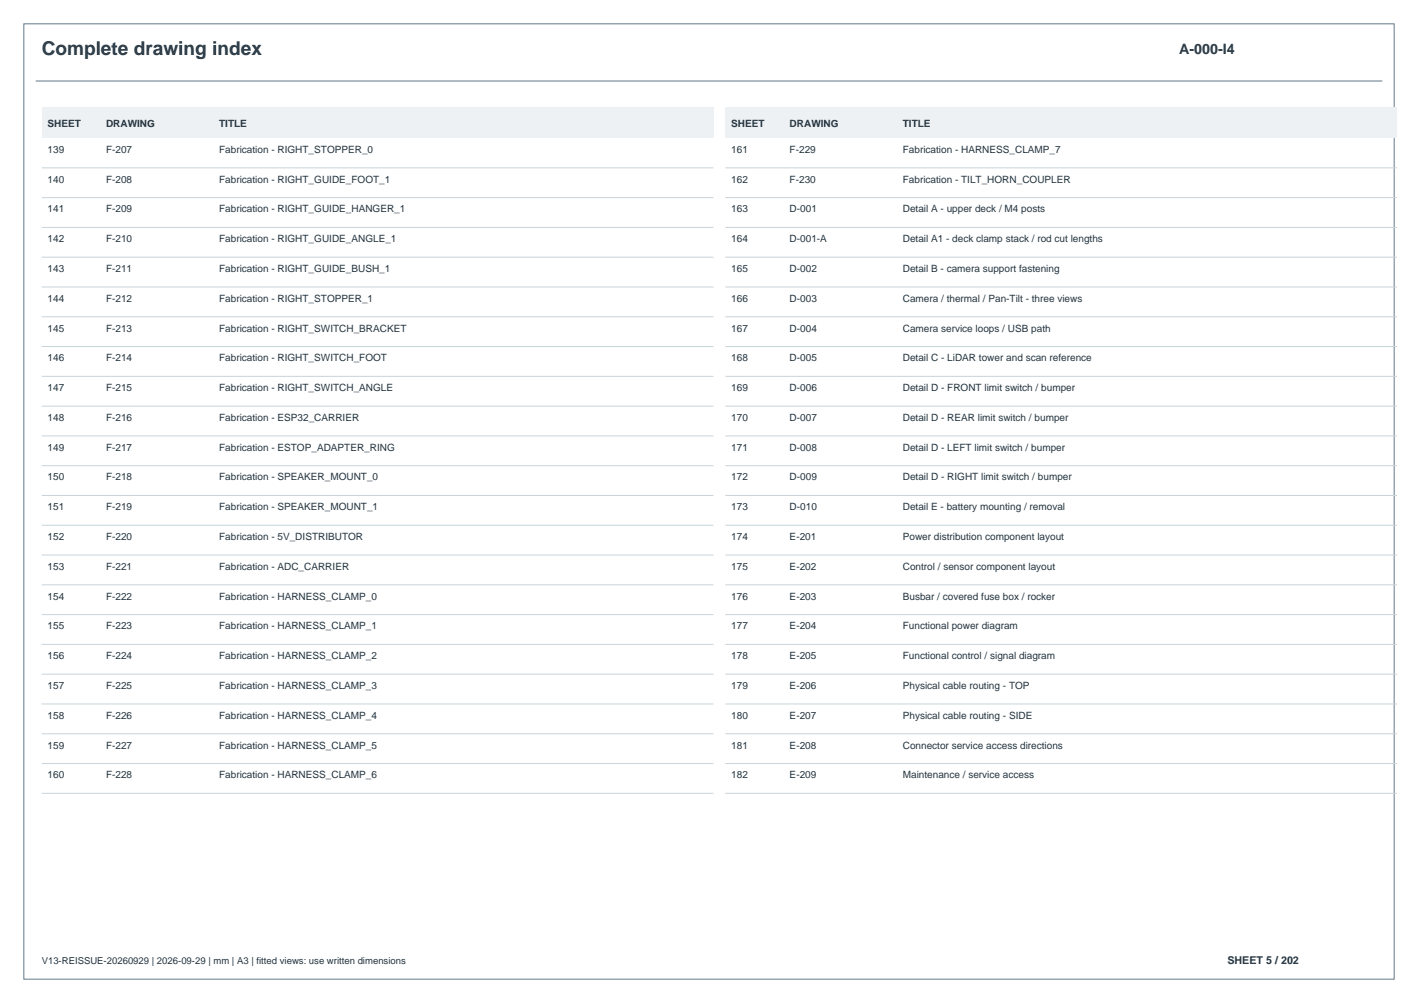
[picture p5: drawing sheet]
<svg xmlns="http://www.w3.org/2000/svg" width="420mm" height="297mm" viewBox="0 0 420 297" stroke-linecap="round" stroke-linejoin="round" font-family="sans-serif">
<defs><g id="words">
<text font-size="5.6" fill="#24343f" x="12.3" y="16.2">Complete drawing index</text>
<text font-size="4.2" fill="#24343f" x="349.2" y="15.9">A-000-I4</text>
<text font-size="3.2" fill="#24343f" x="363.6" y="285.4">SHEET 5 / 202</text>
<g font-size="3" fill="#24343f">
<text x="14.1" y="37.7">SHEET</text>
<text x="31.4" y="37.7">DRAWING</text>
<text x="64.9" y="37.7">TITLE</text>
<text x="216.6" y="37.7">SHEET</text>
<text x="233.9" y="37.7">DRAWING</text>
<text x="267.4" y="37.7">TITLE</text>
<text x="14.1" y="45.3">139</text>
<text x="31.4" y="45.3">F-207</text>
<text x="64.9" y="45.3">Fabrication - RIGHT_STOPPER_0</text>
<text x="216.6" y="45.3">161</text>
<text x="233.9" y="45.3">F-229</text>
<text x="267.4" y="45.3">Fabrication - HARNESS_CLAMP_7</text>
<text x="14.1" y="54.1">140</text>
<text x="31.4" y="54.1">F-208</text>
<text x="64.9" y="54.1">Fabrication - RIGHT_GUIDE_FOOT_1</text>
<text x="216.6" y="54.1">162</text>
<text x="233.9" y="54.1">F-230</text>
<text x="267.4" y="54.1">Fabrication - TILT_HORN_COUPLER</text>
<text x="14.1" y="62.9">141</text>
<text x="31.4" y="62.9">F-209</text>
<text x="64.9" y="62.9">Fabrication - RIGHT_GUIDE_HANGER_1</text>
<text x="216.6" y="62.9">163</text>
<text x="233.9" y="62.9">D-001</text>
<text x="267.4" y="62.9">Detail A - upper deck / M4 posts</text>
<text x="14.1" y="71.7">142</text>
<text x="31.4" y="71.7">F-210</text>
<text x="64.9" y="71.7">Fabrication - RIGHT_GUIDE_ANGLE_1</text>
<text x="216.6" y="71.7">164</text>
<text x="233.9" y="71.7">D-001-A</text>
<text x="267.4" y="71.7">Detail A1 - deck clamp stack / rod cut lengths</text>
<text x="14.1" y="80.5">143</text>
<text x="31.4" y="80.5">F-211</text>
<text x="64.9" y="80.5">Fabrication - RIGHT_GUIDE_BUSH_1</text>
<text x="216.6" y="80.5">165</text>
<text x="233.9" y="80.5">D-002</text>
<text x="267.4" y="80.5">Detail B - camera support fastening</text>
<text x="14.1" y="89.4">144</text>
<text x="31.4" y="89.4">F-212</text>
<text x="64.9" y="89.4">Fabrication - RIGHT_STOPPER_1</text>
<text x="216.6" y="89.4">166</text>
<text x="233.9" y="89.4">D-003</text>
<text x="267.4" y="89.4">Camera / thermal / Pan-Tilt - three views</text>
<text x="14.1" y="98.2">145</text>
<text x="31.4" y="98.2">F-213</text>
<text x="64.9" y="98.2">Fabrication - RIGHT_SWITCH_BRACKET</text>
<text x="216.6" y="98.2">167</text>
<text x="233.9" y="98.2">D-004</text>
<text x="267.4" y="98.2">Camera service loops / USB path</text>
<text x="14.1" y="107">146</text>
<text x="31.4" y="107">F-214</text>
<text x="64.9" y="107">Fabrication - RIGHT_SWITCH_FOOT</text>
<text x="216.6" y="107">168</text>
<text x="233.9" y="107">D-005</text>
<text x="267.4" y="107">Detail C - LiDAR tower and scan reference</text>
<text x="14.1" y="115.8">147</text>
<text x="31.4" y="115.8">F-215</text>
<text x="64.9" y="115.8">Fabrication - RIGHT_SWITCH_ANGLE</text>
<text x="216.6" y="115.8">169</text>
<text x="233.9" y="115.8">D-006</text>
<text x="267.4" y="115.8">Detail D - FRONT limit switch / bumper</text>
<text x="14.1" y="124.6">148</text>
<text x="31.4" y="124.6">F-216</text>
<text x="64.9" y="124.6">Fabrication - ESP32_CARRIER</text>
<text x="216.6" y="124.6">170</text>
<text x="233.9" y="124.6">D-007</text>
<text x="267.4" y="124.6">Detail D - REAR limit switch / bumper</text>
<text x="14.1" y="133.5">149</text>
<text x="31.4" y="133.5">F-217</text>
<text x="64.9" y="133.5">Fabrication - ESTOP_ADAPTER_RING</text>
<text x="216.6" y="133.5">171</text>
<text x="233.9" y="133.5">D-008</text>
<text x="267.4" y="133.5">Detail D - LEFT limit switch / bumper</text>
<text x="14.1" y="142.3">150</text>
<text x="31.4" y="142.3">F-218</text>
<text x="64.9" y="142.3">Fabrication - SPEAKER_MOUNT_0</text>
<text x="216.6" y="142.3">172</text>
<text x="233.9" y="142.3">D-009</text>
<text x="267.4" y="142.3">Detail D - RIGHT limit switch / bumper</text>
<text x="14.1" y="151.1">151</text>
<text x="31.4" y="151.1">F-219</text>
<text x="64.9" y="151.1">Fabrication - SPEAKER_MOUNT_1</text>
<text x="216.6" y="151.1">173</text>
<text x="233.9" y="151.1">D-010</text>
<text x="267.4" y="151.1">Detail E - battery mounting / removal</text>
<text x="14.1" y="159.9">152</text>
<text x="31.4" y="159.9">F-220</text>
<text x="64.9" y="159.9">Fabrication - 5V_DISTRIBUTOR</text>
<text x="216.6" y="159.9">174</text>
<text x="233.9" y="159.9">E-201</text>
<text x="267.4" y="159.9">Power distribution component layout</text>
<text x="14.1" y="168.7">153</text>
<text x="31.4" y="168.7">F-221</text>
<text x="64.9" y="168.7">Fabrication - ADC_CARRIER</text>
<text x="216.6" y="168.7">175</text>
<text x="233.9" y="168.7">E-202</text>
<text x="267.4" y="168.7">Control / sensor component layout</text>
<text x="14.1" y="177.5">154</text>
<text x="31.4" y="177.5">F-222</text>
<text x="64.9" y="177.5">Fabrication - HARNESS_CLAMP_0</text>
<text x="216.6" y="177.5">176</text>
<text x="233.9" y="177.5">E-203</text>
<text x="267.4" y="177.5">Busbar / covered fuse box / rocker</text>
<text x="14.1" y="186.4">155</text>
<text x="31.4" y="186.4">F-223</text>
<text x="64.9" y="186.4">Fabrication - HARNESS_CLAMP_1</text>
<text x="216.6" y="186.4">177</text>
<text x="233.9" y="186.4">E-204</text>
<text x="267.4" y="186.4">Functional power diagram</text>
<text x="14.1" y="195.2">156</text>
<text x="31.4" y="195.2">F-224</text>
<text x="64.9" y="195.2">Fabrication - HARNESS_CLAMP_2</text>
<text x="216.6" y="195.2">178</text>
<text x="233.9" y="195.2">E-205</text>
<text x="267.4" y="195.2">Functional control / signal diagram</text>
<text x="14.1" y="204">157</text>
<text x="31.4" y="204">F-225</text>
<text x="64.9" y="204">Fabrication - HARNESS_CLAMP_3</text>
<text x="216.6" y="204">179</text>
<text x="233.9" y="204">E-206</text>
<text x="267.4" y="204">Physical cable routing - TOP</text>
<text x="14.1" y="212.8">158</text>
<text x="31.4" y="212.8">F-226</text>
<text x="64.9" y="212.8">Fabrication - HARNESS_CLAMP_4</text>
<text x="216.6" y="212.8">180</text>
<text x="233.9" y="212.8">E-207</text>
<text x="267.4" y="212.8">Physical cable routing - SIDE</text>
<text x="14.1" y="221.6">159</text>
<text x="31.4" y="221.6">F-227</text>
<text x="64.9" y="221.6">Fabrication - HARNESS_CLAMP_5</text>
<text x="216.6" y="221.6">181</text>
<text x="233.9" y="221.6">E-208</text>
<text x="267.4" y="221.6">Connector service access directions</text>
<text x="14.1" y="230.5">160</text>
<text x="31.4" y="230.5">F-228</text>
<text x="64.9" y="230.5">Fabrication - HARNESS_CLAMP_6</text>
<text x="216.6" y="230.5">182</text>
<text x="233.9" y="230.5">E-209</text>
<text x="267.4" y="230.5">Maintenance / service access</text>
</g>
<text font-size="2.8" fill="#24343f" x="12.3" y="285.4">V13-REISSUE-20260929 | 2026-09-29 | mm | A3 | fitted views: use written dimensions</text>
</g></defs>
<path d="M7.1 7.1h405.8v282.8h-405.8z" fill="none" stroke="#647b8a" stroke-width=".3"/>
<path d="M10.6 24h398.8" fill="none" stroke="#607687" stroke-width=".3"/>
<path d="M12.3 31.7h199v9.2h-199z" fill-rule="evenodd" fill="#edf1f4"/>
<g fill="none" stroke="#c8d3da" stroke-width=".3">
<path d="M12.3 49.7h199M12.3 58.5h199M12.3 67.3h199M12.3 76.2h199M12.3 85h199M12.3 93.8h199M12.3 102.6h199M12.3 111.4h199M12.3 120.3h199M12.3 129.1h199M12.3 137.9h199M12.3 146.7h199"/>
<path d="M12.3 155.5h199M12.3 164.4h199M12.3 173.2h199M12.3 182h199M12.3 190.8h199M12.3 199.6h199M12.3 208.5h199M12.3 217.3h199M12.3 226.1h199M12.3 234.9h199"/>
</g>
<path d="M214.8 31.7h199v9.2h-199z" fill-rule="evenodd" fill="#edf1f4"/>
<g fill="none" stroke="#c8d3da" stroke-width=".3">
<path d="M214.8 49.7h199M214.8 58.5h199M214.8 67.3h199M214.8 76.2h199M214.8 85h199M214.8 93.8h199M214.8 102.6h199M214.8 111.4h199M214.8 120.3h199M214.8 129.1h199M214.8 137.9h199M214.8 146.7h199"/>
<path d="M214.8 155.5h199M214.8 164.4h199M214.8 173.2h199M214.8 182h199M214.8 190.8h199M214.8 199.6h199M214.8 208.5h199M214.8 217.3h199M214.8 226.1h199M214.8 234.9h199"/>
</g>
<use href="#words"/>
</svg>
